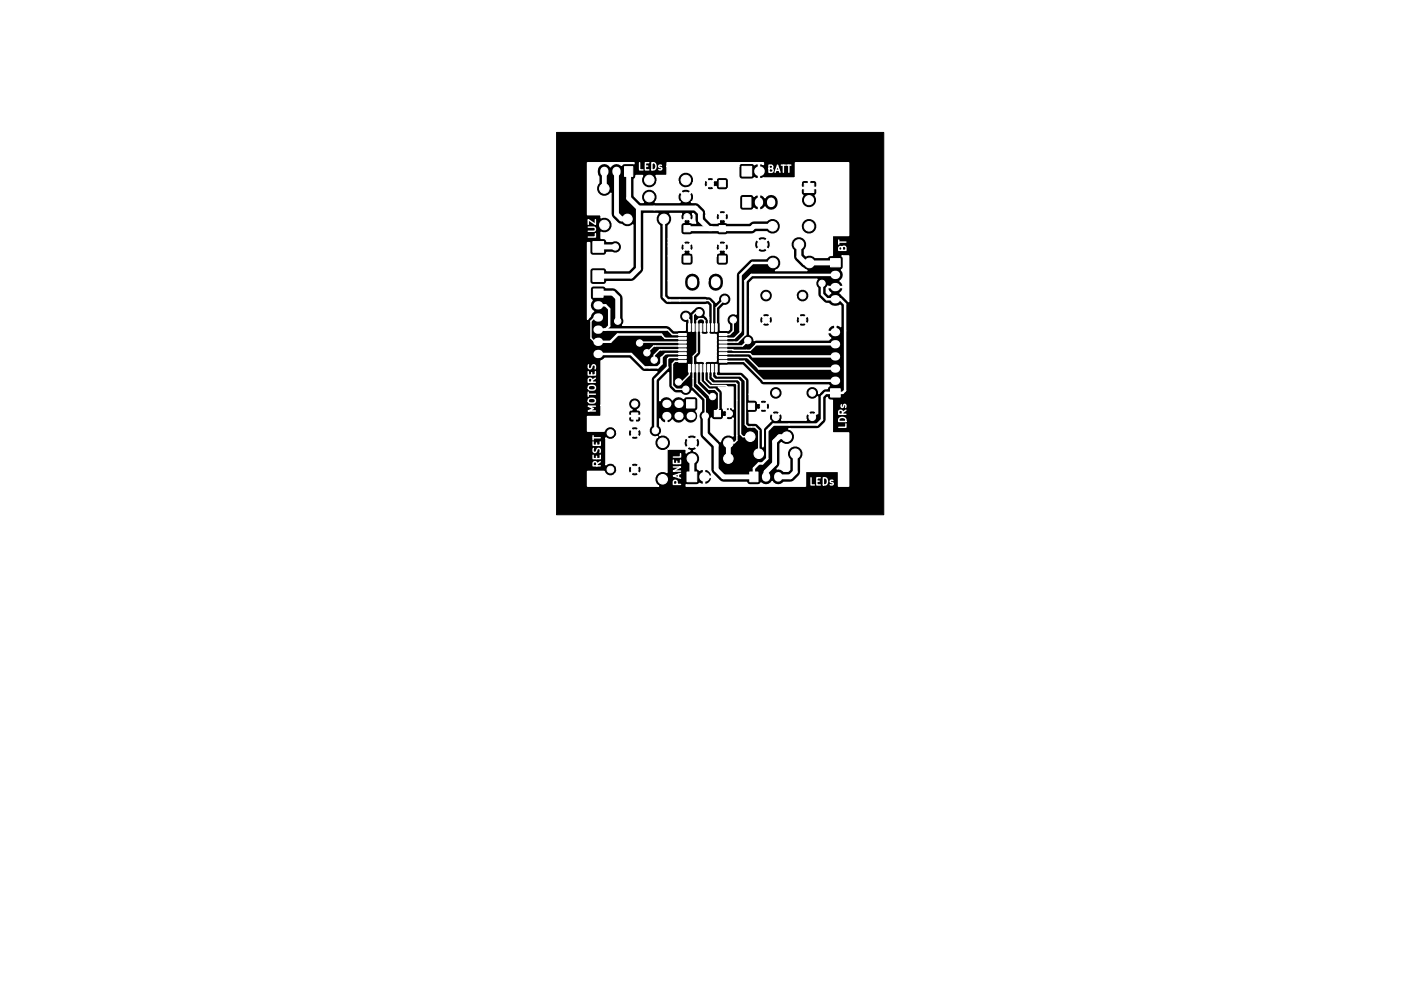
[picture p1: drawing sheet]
<svg xmlns="http://www.w3.org/2000/svg" width="297mm" height="210mm" viewBox="0 0 297 210" stroke-linecap="round" stroke-linejoin="round" font-family="sans-serif">
<defs><g id="words">
<g font-size="2.1" fill="#fff">
<text x="133.2" y="35.5">LEDs</text>
<text x="160" y="36.1">BATT</text>
<text x="124.4" y="49.8" transform="rotate(-90 124.4 49.8)">LUZ</text>
<text x="176.8" y="52.7" transform="rotate(-90 176.8 52.7)">BT</text>
<text x="124.4" y="86.3" transform="rotate(-90 124.4 86.3)">MOTORES</text>
<text x="176.8" y="89.6" transform="rotate(-90 176.8 89.6)">LDRs</text>
<text x="125.5" y="97.7" transform="rotate(-90 125.5 97.7)">RESET</text>
<text x="142.2" y="101.6" transform="rotate(-90 142.2 101.6)">PANEL</text>
<text x="169" y="101.3">LEDs</text>
</g>
</g></defs>
<path d="M116.3 27.7h68.3v79.8h-68.3z" fill="#000" stroke="#000" stroke-width=".21"/>
<g fill="#fff" stroke="#fff" stroke-width=".21">
<path d="M150.2 37.7h1.3v1.3h-1.3z"/>
<path d="M142.9 47.1h1.3v1.3h-1.3z"/>
<path d="M150.2 47.1h1.3v1.3h-1.3z"/>
<path d="M156.3 84.2h1.3v1.3h-1.3z"/>
<path d="M131.9 86.2h1.3v1.3h-1.3z"/>
<path d="M149.2 85.7h1.3v1.3h-1.3z"/>
<path d="M150.2 53.4h1.3v1.3h-1.3z"/>
<path d="M142.9 53.4h1.3v1.3h-1.3z"/>
<path d="M168 38.3h2v1.9h-2z"/>
<path d="M143.4 83.5h1.7v1.7h-1.7z"/>
<circle cx="148.4" cy="38.3" r=".65"/>
<circle cx="143.5" cy="45.2" r=".65"/>
<circle cx="150.9" cy="45.2" r=".65"/>
<circle cx="159.5" cy="84.8" r=".65"/>
<circle cx="132.6" cy="84.4" r=".65"/>
<circle cx="152.4" cy="86.4" r=".65"/>
<circle cx="150.9" cy="51.6" r=".65"/>
<circle cx="143.5" cy="51.6" r=".65"/>
<circle cx="169" cy="41.8" r=".95"/>
</g>
<g fill="#fff">
<circle cx="144.3" cy="86.9" r=".86"/>
<circle cx="141.7" cy="84.3" r=".86"/>
<circle cx="141.7" cy="86.9" r=".86"/>
<circle cx="139.2" cy="84.3" r=".86"/>
<circle cx="139.2" cy="86.9" r=".86"/>
</g>
<g fill="#fff" stroke="#fff" stroke-width=".21">
<path d="M173.5 81.2h2v1.7h-2z"/>
<path d="M143.5 98.5h2v2.1h-2z"/>
</g>
<path d="M174.3 79.5h.4M174.3 77h.4M174.3 74.4h.4M174.3 71.9h.4M174.3 69.3h.4" fill="none" stroke="#fff" stroke-width="1.7"/>
<circle cx="147.1" cy="99.6" r="1.02" fill="#fff"/>
<path d="M155 34.7h2v2.1h-2z" fill="#fff" stroke="#fff" stroke-width=".21"/>
<circle cx="158.5" cy="35.7" r="1.02" fill="#fff"/>
<g fill="#fff" stroke="#fff" stroke-width=".21">
<path d="M173.5 54h2v1.7h-2z"/>
<path d="M123.9 56.5h2.2v2.3h-2.2z"/>
<path d="M124 60.3h2v1.8h-2z"/>
<path d="M123.9 50.4h2.2v2.3h-2.2z"/>
<path d="M155.1 41.2h1.8v2.1h-1.8z"/>
<path d="M149.4 67.6h.4v1.6h-.4z"/>
<path d="M148.6 67.6h.4v1.6h-.4z"/>
<path d="M147.8 67.6h.4v1.6h-.4z"/>
<path d="M147 67.6h.4v1.6h-.4z"/>
<path d="M146.2 67.6h.4v1.6h-.4z"/>
<path d="M145.4 67.6h.4v1.6h-.4z"/>
<path d="M144.6 67.6h.4v1.6h-.4z"/>
<path d="M143.8 67.6h.4v1.6h-.4z"/>
<path d="M141.8 69.6h1.6v.4h-1.6z"/>
<path d="M141.8 70.4h1.6v.4h-1.6z"/>
<path d="M141.8 71.2h1.6v.4h-1.6z"/>
<path d="M141.8 72h1.6v.4h-1.6z"/>
<path d="M141.8 72.8h1.6v.4h-1.6z"/>
<path d="M141.8 73.6h1.6v.4h-1.6z"/>
<path d="M141.8 74.4h1.6v.4h-1.6z"/>
<path d="M141.8 75.2h1.6v.4h-1.6z"/>
<path d="M143.8 76.1h.4v1.6h-.4z"/>
<path d="M144.6 76.1h.4v1.6h-.4z"/>
<path d="M145.4 76.1h.4v1.6h-.4z"/>
<path d="M146.2 76.1h.4v1.6h-.4z"/>
<path d="M147 76.1h.4v1.6h-.4z"/>
<path d="M147.8 76.1h.4v1.6h-.4z"/>
<path d="M148.6 76.1h.4v1.6h-.4z"/>
<path d="M149.4 76.1h.4v1.6h-.4z"/>
<path d="M150.3 75.2h1.6v.4h-1.6z"/>
<path d="M150.3 74.4h1.6v.4h-1.6z"/>
<path d="M150.3 73.6h1.6v.4h-1.6z"/>
<path d="M150.3 72.8h1.6v.4h-1.6z"/>
<path d="M150.3 72h1.6v.4h-1.6z"/>
<path d="M150.3 71.2h1.6v.4h-1.6z"/>
<path d="M150.3 70.4h1.6v.4h-1.6z"/>
<path d="M150.3 69.6h1.6v.4h-1.6z"/>
<path d="M156.6 98.5h1.7v2.1h-1.7z"/>
<path d="M130.5 34.8h1.7v2h-1.7z"/>
<circle cx="169.7" cy="82" r=".7"/>
<circle cx="169.7" cy="87.1" r=".7"/>
<circle cx="162.1" cy="82" r=".7"/>
<circle cx="162.1" cy="87.1" r=".7"/>
<circle cx="167.6" cy="61.7" r=".7"/>
<circle cx="167.6" cy="66.8" r=".7"/>
<circle cx="160" cy="61.7" r=".7"/>
<circle cx="160" cy="66.8" r=".7"/>
<circle cx="127.5" cy="90.4" r=".7"/>
<circle cx="132.6" cy="90.4" r=".7"/>
<circle cx="127.5" cy="98" r=".7"/>
<circle cx="132.6" cy="98" r=".7"/>
<circle cx="169" cy="47.2" r="1"/>
<circle cx="161.4" cy="47.2" r="1"/>
<circle cx="138.4" cy="92.5" r="1"/>
<circle cx="138.4" cy="100.1" r="1"/>
<circle cx="143.3" cy="37.6" r="1"/>
<circle cx="135.6" cy="37.6" r="1"/>
<circle cx="144.5" cy="95.8" r="1"/>
<circle cx="152.1" cy="95.8" r="1"/>
<circle cx="161.5" cy="54.9" r="1"/>
<circle cx="169.1" cy="54.9" r="1"/>
<circle cx="135.6" cy="41.1" r="1"/>
<circle cx="143.3" cy="41.1" r="1"/>
<circle cx="152.1" cy="92.5" r="1"/>
<circle cx="144.5" cy="92.5" r="1"/>
<circle cx="166.9" cy="51" r="1"/>
<circle cx="159.3" cy="51" r="1"/>
<circle cx="164.3" cy="91.2" r="1"/>
<circle cx="156.7" cy="91.2" r="1"/>
<circle cx="166.1" cy="94.7" r="1"/>
<circle cx="158.5" cy="94.7" r="1"/>
<circle cx="131.1" cy="45.7" r="1"/>
<circle cx="138.7" cy="45.7" r="1"/>
<circle cx="126.2" cy="39.4" r="1"/>
<circle cx="126.2" cy="47" r="1"/>
<circle cx="171.7" cy="59.2" r=".67"/>
<circle cx="147.3" cy="86.9" r=".67"/>
<circle cx="156.2" cy="71.1" r=".67"/>
<circle cx="146" cy="65.3" r=".67"/>
<circle cx="143.3" cy="66" r=".67"/>
<circle cx="151.4" cy="62.5" r=".67"/>
<circle cx="133.6" cy="71.6" r=".67"/>
<circle cx="128.5" cy="51.6" r=".67"/>
<circle cx="135.1" cy="73.7" r=".67"/>
<circle cx="129" cy="67.1" r=".67"/>
<circle cx="136.7" cy="75.2" r=".67"/>
<circle cx="136.9" cy="89.9" r=".67"/>
<circle cx="143.3" cy="81.3" r=".67"/>
<circle cx="141.7" cy="79.8" r=".67"/>
<circle cx="148.8" cy="82.8" r=".67"/>
<circle cx="153.2" cy="66.8" r=".67"/>
</g>
<g fill="none" stroke="#fff" stroke-width="1.7">
<path d="M126.2 35.7v.3M128.8 35.7v.3M158.5 42.1v.3M161.1 42.1v.3M174.3 57.4h.4M174.3 59.9h.4M124.8 63.7h.3M124.8 66.3h.3M124.8 68.8h.3M124.8 71.4h.3M124.8 73.9h.3M174.3 62.5h.4"/>
<path d="M160 99.4v.3M162.6 99.4v.3"/>
</g>
<path d="M144.6 58.7v.5M149.5 58.7v.5" fill="none" stroke="#fff" stroke-width="2"/>
<g fill="none" stroke="#fff" stroke-width=".3">
<path d="M161.5 54.9h-4.3l-2.5 2.5v11.9l-1.3 1.3h-2.3M174.5 57.4h-17.5l-1.3 1.3M125 66.3h-.8l-.8 .8v3.5l.8 .8h3.3l1.5-1.6M128 61.2l1 1M138.2 69.8l.2 .3M138.4 70.1l.5 .5h3.7M138.4 70.1h.1M139.2 68.8h.2l1.1 1h2.1M142.5 73.9l-3.5-.1-.8 .9v1.2M142.6 72.2h-6.1l-1.4 1.5M142.6 75.4h-1.6l-.5 .5v4.6l.7 .8h2.1M142.6 71.4h-8.8l-.2 .2"/>
<path d="M142.6 73h-4.8l-1.1 1.2v1M142.6 74.6h-2.9l-.3 .3v1.8M143.3 66l.7 .8v1.6M144 76.9v1.3l-1.5 1.6h-.8M145.6 76.9v3.2l2.7 2.7h.5M146 65.3h-.7l-.5 .4v2.7M146.4 68.4v1.3l.2 .1M146.4 76.9v2.7l1.7 1.7h1.3l.7 .7v3.3l-.2 .3v.8M147.1 75.2l.1 .1v4.1l1.1 1.1h3.3l.8 .7v5.2M147.2 68.4v-1.5l-.4-.4h-.8l-.4 .5v6.6l-.8 .8v6.4l2.5 2.5v3.6M147.3 62.7h.8l.7 .8v4.9M147.8 65v1l.2 .2 .1 3.9"/>
<path d="M148 76.9v2.3l.8 .8h4.9l.2 .3v11.6l-.5 .6h-1.3M148.8 76.9v1.8l.6 .5h4.8l.5 .6v10.9l.5 .5h1.5M149.6 76.9v1.3l.3 .3h4.8l1 1v9.1l.5 .5h1.5l.8 .8v4.8M151.1 73.8h5.5l.6 .6M151.1 74.6h5.1l2.3 2.4M151.1 75.4h4.4l4 4.1M151.4 62.5l-1.8 1.8v4.1M153.2 66.8v2.3l-.8 .7h-1.3M155.7 69.8l-1.6 1.6h-3M156.2 71.1l-1.1 1.1h-4M158 71.9l-1.3 1.2-5.6-.1"/>
</g>
<g fill="none" stroke="#fff" stroke-width=".51">
<path d="M131.1 45v.7M138.7 45.7v16.3l.7 .7h7.9M161.5 54.9h-4.3l-2.5 2.5v11.7M166.9 53.6l1.3 1.3h.9M171.7 59.2v2.3l1 1h2.8l1 1v18l-.5 .5h-3.5l-.8 .8v4.8l-1 1h-9.2l-1.2 1.3v5.9l-1 1h-.8l-1 1v1.8h-6.4M174.5 57.4h-17.5l-1.3 1.3v11.1M174.5 54.9h.1M125 68.8h14.2M125 63.7h1.5l.8 .8v3.6l-.8 .7M125 73.9h6.8l2.8 2.8h2.8l.8-.8v-1.2M128 61.2l1 1v4.9M138.2 69.8h-9.2l-1.5 1.6h-2.5"/>
<path d="M139.4 76.7l-2.5 2.5v10.7M157.2 74.4h17.3M158 71.9h16.5M158.5 77h16M159.5 79.5h15M160.3 99.3l-.3 .3"/>
</g>
<g fill="none" stroke="#fff" stroke-width="1">
<path d="M126.2 35.8v3.6M128.8 35.8v8.9l1 1h1.3M131.3 35.8v5.6l2 2M125 51.6h3.5M133.3 43.4v12.7l-1.5 1.6h-6.8M133.3 43.4h12l1 1v1.6l1.8 1.7M161.4 47.2h-3.9l-.5 .5h-13.5M166.9 51v2.6l1.3 1.3h6.3M125 61.2h3l1 1v4.9M144.5 95.8v3.8M147.3 86.9v3.8l2.3 2.3v5l1.5 1.6h6.4M152.1 92.5v3.3"/>
<path d="M164.3 91.2h-1.5l-1 1v4.6l-1.8 1.7v1.1M166.1 94.7v3.8l-1 1.1h-2.5"/>
</g>
<g fill="#fff" stroke="#fff" stroke-width=".3">
<path d="M137.8 79.6l1.8-1.8 .1 3 1.2 1.2 1.3 .1a1.32 1.32 0 0 0 1.3 .5 1.32 1.32 0 0 0 1-.9l2 1.9v2.2a1.29 1.29 0 0 0-.3 1.7v3.6l2.2 2.3v4.6a4.2 4.2 0 0 0 2.3 2.6l5.3 .1 .1 .3 .5 .3h1.7l.7-.5a1.48 1.48 0 0 0 2.3-.3 1.47 1.47 0 0 0 2.4 .2 2.97 2.97 0 0 0 3.6-2.2v-2.6a1.67 1.67 0 0 0 0-2.4 1.67 1.67 0 0 0-2.4 0 1.67 1.67 0 0 0 0 2.4v2.2l-.3 .3h-.9a1.36 1.36 0 0 0-1.4-.5 1.39 1.39 0 0 0 .7-1.1v-4.1l.2-.3a1.67 1.67 0 0 0 2.6-.4 1.67 1.67 0 0 0-1-2.4h5.9l.6-.3 1.2-1.3 .1-4.8 .2-.2a.76 .76 0 0 0 1.1 .6v6.8h3.4v11.1h-2.1v-3.1h-6.9v3.1h-25v-.3l2.2 .1 .6-.4 .6 .3 .3-.1v-1.4h.2v1.4a1.17 1.17 0 0 0 1.4-1.4h-1.7l.1-1.6h.2v1.4h1.4l.1-.3a1.37 1.37 0 0 0-1.7-1.1l-.3-.2-.6 .3-.4-.3v-1a1.66 1.66 0 0 0-.8-2.8l.5-.2 .1-.3-1-1-1 1 .1 .3 .6 .2-.9 .5v-.8h-3.8l.3-.4 .3-.6v-.6h2.8v.6l.2 .6 .3 .1 1-1h.3l1 1 .3-.1a1.3 1.3 0 0 0-.3-2l-1 1.1h-.3l-1-1.1-.3 .1-.2 .7h-2.8l-.5-.9h3.9l1 1 1-1-.1-.3a1.3 1.3 0 0 0-1.9 .3h-3.9a1.53 1.53 0 0 0-1.8-.4 1.28 1.28 0 0 0 0-2v-1.4a1.03 1.03 0 0 0 1.3 .7v-1.5l.2 .1v1.4l.2 .1 .5-.1 .5-.5a1.47 1.47 0 0 0 2.5 0 1.52 1.52 0 0 0 2.2 .4 1.52 1.52 0 0 0 .2-2.3l.4-.6v-1.7a.67 .67 0 0 0-.7-.7h-1.7l-.6 .4a1.48 1.48 0 0 0-2.3 .3 1.49 1.49 0 0 0-2.7 .2z"/>
<path d="M125.6 75.4l.7-.6h5.1l2.9 2.7 2.9 .1-.9 1-.3 .6v9.7a1.32 1.32 0 0 0-.2 1.7 1.32 1.32 0 0 0 1.6 .5 1.68 1.68 0 0 0-.3 2.3 1.68 1.68 0 0 0 2.2 .5v4.7a1.68 1.68 0 0 0-2.3 .6 1.68 1.68 0 0 0 .6 2.3h-14.9v-3.1h3.5a1.34 1.34 0 0 0 2.3 .6h3.3l.1 .2a.99 .99 0 0 0 1.5-.2l-.8-.8-.8 .8h-3.3l.4-.7v-.5h2.3l.2 1h.3l.7-.8h.3l.8 .8h.3a.99 .99 0 0 0-.3-1.5l-.8 .7h-.3l-.7-.7h-.3l-.2 .5h-2.3l-.4-.7h3.3l.8 .8 .8-.8-.1-.2a.99 .99 0 0 0-1.5 .2h-3.3a1.3 1.3 0 0 0-1.9 0v-5.7a1.3 1.3 0 0 0 1.9 0h3.3l.1 .2a.99 .99 0 0 0 1.5-.2l-.8-.8-.8 .8h-3.3l.4-.7v-.5h2.3l.2 .9 .3 .1 .7-.8h.3l.8 .8 .3-.1a.99 .99 0 0 0-.3-1.5l-.8 .8h-.3l-.7-.8-.3 .1-.2 .5h-2.3l-.4-.7h3.3l.8 .8 .8-.8-.1-.3a.99 .99 0 0 0-1.5 .3h-3.3a1.34 1.34 0 0 0-2.3 .5h-3.5v-2.9h8.6l.1 .8 .4 .3h.5l.2-.2v-1h.2v1l.2 .2h.5l.4-.3 .1-.8-.2-.1h-2.3l-.1 .1h-8.6v-.1h2.9v-2.4h5.7l.2 .5 .5 .5a.66 .66 0 0 0-.7 .5v.5l.1 .2h2.3l.2-.2v-.5a.66 .66 0 0 0-.8-.5 1.33 1.33 0 0 0 .7-1.7 1.33 1.33 0 0 0-1.6-.8 1.33 1.33 0 0 0-.9 1.5h-5.7z"/>
<path d="M150.5 76.3h4.6l3.6 3.5a.88 .88 0 0 0 .8 .6h13.6l.1 .2-.4 .5h-.3a2.29 2.29 0 0 0-1.5 1.1 1.38 1.38 0 0 0-1.7-1.5 1.38 1.38 0 0 0-.8 2.1 1.38 1.38 0 0 0 2.3 0v3.6l-.2-.1-.9 1-1-1a.97 .97 0 0 0-.3 1.4h-5.1a.94 .94 0 0 0-.3-1.4l-.9 1-1-1-.2 .1a1.04 1.04 0 0 0 .2 1.5l-1.7 1.7v3.7l-.2-3.7a2.26 2.26 0 0 0-2.7-1.3v-2.1h4.8l.8 .8 .7-.8h6.1l.8 .8 .8-.8-.1-.3a.99 .99 0 0 0-1.5 .3h-6.1v-.3a.99 .99 0 0 0-1.5 .3h-4.8l1.4-.1 .3-.4h.5l.1 .3a.94 .94 0 0 0 1.4-.3l-.7-.7-.8 .7h-.5l.1-.3 .3 .2 .7-.8h.3l.8 .8 .2-.1a.94 .94 0 0 0-.2-1.4l-.8 .7h-.3l-.7-.7-.3 .1-.1-.3h.5l.8 .8 .7-.8v-.2a.94 .94 0 0 0-1.5 .2h-.5l-.6-.4h-1.1v-1.2h4.2a1.39 1.39 0 0 0 2.1 .9 1.39 1.39 0 0 0 0-2.3 1.39 1.39 0 0 0-2.1 .9v.5h-4.2v-2.8l-.2-.6a2.65 2.65 0 0 0-1.6-1.2h-4.2z"/>
<path d="M150 80.8h3.1v4.6a.98 .98 0 0 0-1.4-.2l-.1 .3 .9 .8-.9 1 .1 .2a.95 .95 0 0 0 1.4-.2v3.8a1.67 1.67 0 0 0-2.6 1.1l-2-2v-2.7l.1-.2 .3 .3 1.6 .1a.68 .68 0 0 0 .7-.7l.3 .1 .7-.7-.7-.8-.3 .2-.3-.6v-3.2a1.62 1.62 0 0 0-.9-1.2z"/>
<path d="M146.5 69.7l.2 .1 .7 .1 .3-.1 .3-.3 .1 .1a1.34 1.34 0 0 0 1.3 .3h.2v.3v5.2h-1a1.16 1.16 0 0 0-1.4 .4l-.1-.2a1.34 1.34 0 0 0-1.3-.2h-.2v-.7l.6-.5 .2-.6z"/>
<path d="M156.6 59l.8-.7h13.3a1.27 1.27 0 0 0 .1 1.8l.1 1.7 1.5 1.5a1.32 1.32 0 0 1 1.3 .6 2.08 2.08 0 0 0 1.8-.2l.1 .2v4.3l-.8-.4-.2 .2v1.5l-1.6-.1-.1 .3 .2 .6 .4 .3-.4 .4h-15.1l-.5 .1a1.24 1.24 0 0 0-.9-1.3v-.8h16.3l.1 .2h1.4v-1.2a1.18 1.18 0 0 0-1.5 .9l-16.3 .1v-1.3h2.6l.1 .3a.99 .99 0 0 0 1.5-.3h6.1v.3a.99 .99 0 0 0 1.5-.3l-.8-.8-.7 .8h-6.1l-.8-.8-.8 .8h-2.6v-1.1h2.1l.1 .9 .3 .1 .8-.8h.3l.8 .8 .2-.1 .2-.9h4.9l.2 .9 .2 .1 .8-.8h.3l.8 .8 .2-.1a.99 .99 0 0 0-.2-1.5l-.8 .8h-.3l-.8-.8-.2 .1-.2 .5h-4.9l-.2-.5-.2-.1-.8 .8h-.3l-.8-.8-.3 .1-.1 .5h-2.1v-.7h2.6l.8 .8 .8-.8h6.1l.7 .8 .8-.8v-.3a.99 .99 0 0 0-1.5 .3h-6.1l-.1-.3a.99 .99 0 0 0-1.5 .3h-2.6v-3.9h2.1a1.39 1.39 0 0 0 1.3 1.1 1.39 1.39 0 0 0 1.4-1.1h4.9a1.39 1.39 0 0 0 2.1 .9 1.39 1.39 0 0 0 0-2.3 1.39 1.39 0 0 0-2.1 .8v.6h-4.9a1.39 1.39 0 0 0-1.4-1.7 1.39 1.39 0 0 0-1.3 1.7h-2.1z"/>
<path d="M122.7 34h9.7v.2h-2.2l-.4 .3a1.48 1.48 0 0 0-2.3 .3 1.53 1.53 0 0 0-1.9-.6 1.53 1.53 0 0 0-.9 1.8l.4 .9v1.3a1.67 1.67 0 0 0 0 2.5 1.67 1.67 0 0 0 2.5-.4v4.4a2.99 2.99 0 0 0 2.2 2.2 1.71 1.71 0 0 0 2.4 0v8.7l-.9 .9h-4.6a.66 .66 0 0 0-.6-.6h-2.2a.67 .67 0 0 0-.7 .6v2.3a.67 .67 0 0 0 .7 .6h2.2a.66 .66 0 0 0 .6-.6h5.1a4.2 4.2 0 0 0 2.6-2.2l.1-12h3a1.64 1.64 0 0 0 .3 2.5v14.9a2.22 2.22 0 0 0 1 1.4l.6 .2 8.3-.1 .3 .3v3l-.2-.4-.6-.5a1.39 1.39 0 0 0-.6-1.9 1.39 1.39 0 0 0-1.9 .7l-.4 .5a1.34 1.34 0 0 0-2.3 .2 1.34 1.34 0 0 0 1.2 2l-.1 1.6h-2.3l-.8-.7-.8-.4h-9.2a1.25 1.25 0 0 0 .2-1.5v-4.2a2.99 2.99 0 0 0-3.6-2.2l-.6-.3h-2a.67 .67 0 0 0-.7 .6v1.8l.4 .6a1.48 1.48 0 0 0 .3 2.3l-.3 .2-.4 .8-.6 .7v-16h.5v2a.67 .67 0 0 0 .7 .6h2.2a.66 .66 0 0 0 .6-.6h1.2a1.34 1.34 0 0 0 2-1.1 1.34 1.34 0 0 0-2-1.2h-1.2a.66 .66 0 0 0-.6-.6h-.5v-1.3a1.67 1.67 0 0 0 2.3-1.5 1.67 1.67 0 0 0-2.3-1.5v-.7h-2.9z"/>
<path d="M132.9 36.7h1.3l-.2 .6a1.69 1.69 0 0 0 1.3 1.9 1.69 1.69 0 0 0 2-1.3h4.3l.2 .6a1.69 1.69 0 0 0 1.8 .7h4l.1 .3a.94 .94 0 0 0 1.4-.3l-.7-.7-.8 .7h-4l.6-.2 .6-.9h2.3l.1 .9 .3 .1 .7-.8h.3l.8 .8 .3-.1a.67 .67 0 0 0 .6 .7h1.3l.4-.2h15.4v.8l.4 .5a1.63 1.63 0 0 0 .2 2.2 1.63 1.63 0 0 0 2.2 0 1.63 1.63 0 0 0 .2-2.2l.4-.5v-.8l-.2-.2h-3l-.2 .2h-15.4l.3-.5v-.8h15.1v.8l.2 .1h1.4v-1.3h.2v1.3h1.4l.2-.1v-.8l-.3-.5a1.51 1.51 0 0 0-1.5 .1l-.2-.2h-.8l-.6 .6h-15.1a.84 .84 0 0 0-.7-1.2l-1.5 .1-.4 .3v.3l-.3-.1-.8 .7h-.3l-.7-.7h-.3l-.1 .5h-2.3l.1-.6h2.7l.8 .7 .7-.7v-.3a.94 .94 0 0 0-1.5 .3h-2.7v-.2a1.69 1.69 0 0 0-2-1.4 1.69 1.69 0 0 0-1.3 2h-4.3v-.6l-.3-.6h2.3v-2h15v2.1l.4 .6h2.3l.6-.3 .6 .3 .2-.1v-3.1l-.2-.1-.6 .3-.6-.3h-2a.67 .67 0 0 0-.7 .6h-15v-.7h20.2v.4l-.6-.3-.3 .1v3.1l.3 .1 .6-.3 6.7 .1v-3.2h11.1v15.2h-3.4v4.1a.84 .84 0 0 0-1 .4h-2.6l-.9-.5-1 .2-.4-.3v-.9l.3-.2a1.68 1.68 0 0 0-.4-2.3 1.68 1.68 0 0 0-2.3 .2 1.68 1.68 0 0 0 .1 2.3v1.4l.4 .8 1.3 1.3 1.2 .8h-6.6a1.68 1.68 0 0 0 .8-2.6 1.68 1.68 0 0 0-2.7 .1l-3.3 .1-3 2.9v8.6a1.33 1.33 0 0 0-1.8 .5 1.33 1.33 0 0 0 .3 1.8v.8l-.2 .3h-1.6l-.1-4.4 .8-.8h.4a1.35 1.35 0 0 0 1.1-1.5 1.35 1.35 0 0 0-1.5-1.2 1.35 1.35 0 0 0-1.1 1.6l-.5 .5-1.2-1.2-1.1-.2h-7.5l-.2-.2v-3h3.4a1.73 1.73 0 0 0 1.6 2.3 1.73 1.73 0 0 0 1.7-2.3h1.5v.6a1.7 1.7 0 0 0 2 1.6 1.7 1.7 0 0 0 1.4-2.2 1.66 1.66 0 0 0-1.7-1.6 1.66 1.66 0 0 0-1.7 1.6h-1.5l-.1-.6a1.66 1.66 0 0 0-1.9-1 1.66 1.66 0 0 0-1.3 1.6h-3.4v-5.2h2.6v1.3a.67 .67 0 0 0 .7 .7h1.3l.4-.2 .2-.5v-1.3h4.8v1.3a.67 .67 0 0 0 .6 .7h1.3l.5-.2 .2-.5v-1.3a.68 .68 0 0 0-.7-.6l.1-.3-.7-.8-.8 .8 .2 .3-.5 .2-.2 .4h-4.8a.68 .68 0 0 0-.7-.6l.2-.3-.8-.8-.7 .8 .1 .3-.5 .2-.2 .4h-2.6v-2h2.6l.2 .9h.2l.8-.7h.3l.7 .7h.2l.2-.9h4.8l.1 .9h.3l.7-.7h.3l.8 .7 .3-.1h6.2v.3a1.3 1.3 0 0 0 2-.3l-1-1-1 1h-6.2l.1-.9-.2-.4-.2-.1-.8 .8h-.3l-.7-.8-.3 .1-.1 .5h-4.8l-.2-.5-.2-.1-.7 .8h-.3l-.8-.8-.2 .1-.2 .5h-2.6v-.7h3.2l.7 .8 .8-.8h5.8l.8 .8 .7-.7h6v.6l.2 .6 .3 .1 1-1.1h.3l1 1.1 .3-.1 .2-.7v-.6l-.2-.6-.3-.1-1 1h-.3l-1-1-.3 .1-.2 .7h-6v-.3l-.5-.2-.9 .2-.1 .2h-5.8l-.1-.2-.5-.2-.9 .2v.2h-3.2v-.8h18.7l1 1 1-1-.1-.3-.6-.2h-.7l-.6 .2v.3h-18.7v-2.8a1.65 1.65 0 0 0 .3-2.5h2.5l-.2 1 .2 .3 .2 .1 .9-.9 .9 .9 .2-.1 .2-.4-.1-.9 .4 .3v1.1l.2 .6-1.2-.2 .2-.3-.8-.7-.7 .7 .1 .3-.3 .1-.4 .3v1.6a.67 .67 0 0 0 .7 .7h1.3l.4-.2h5.2l.4 .2h1.3l.4-.2h5.1l.4-.1 .6-.4h2.2l.2 .3a1.69 1.69 0 0 0 2.6-1.1h4.3l.3 .6a1.69 1.69 0 0 0 2.8 0 1.69 1.69 0 0 0-1.1-2.6 1.69 1.69 0 0 0-2 2h-4.3v-.7a1.66 1.66 0 0 0-1.1-1.3 1.66 1.66 0 0 0-1.7 .5h-2.7l-.5 .1-.5 .4h-4.6l-.4-.2 .1-.3-.7-.7-.8 .7 .2 .3-.5 .2h-1.2l-1.1-1.1v-.5h2.1l.1 .9 .3 .1 .7-.8h.3l.8 .8 .2-.1a.94 .94 0 0 0-.2-1.4l-.8 .7h-.3l-.7-.7h-.3l-.1 .5h-2.1v-.7h2.6l.8 .8 .7-.8v-.2a.94 .94 0 0 0-1.5 .2h-2.6l-.1-.3a2.88 2.88 0 0 0-2.9-1.7l-.1-.2h.3l.2-.9h9.6v2.1a.67 .67 0 0 0 .6 .6h2l.4-.4 .6 .4 .3-.1v-3.1h.2v3.1l.3 .1 .6-.3 .3-.4a1.53 1.53 0 0 0 1.9 .6 1.53 1.53 0 0 0 .9-1.7 1.51 1.51 0 0 0-1.1-1.5 1.51 1.51 0 0 0-1.7 .7l-.3-.4-.6-.3-.3 .1-.5-.1-.6 .4-.2-.2-.4-.2h-1.8a.67 .67 0 0 0-.6 .6h-9.6l-.2-1-.3-.1-1.2 1.2-1.1-1.2-.3 .1-.2 .6v.7l.2 .6h.3l-.1 .2h-5.1l.1-.2a1.61 1.61 0 0 0-.2-2.1h5.5l1 1 1-1-.1-.3a1.3 1.3 0 0 0-1.9 .3h-5.5l-.2-.3a1.67 1.67 0 0 0-2.2 .3 1.67 1.67 0 0 0 0 2.3h-.6l-1.3-1.4v-3.5l.3-.3z"/>
<path d="M175.9 53.4h1.4v9.6l-1.8-1.8 .4-.3 .2-.6-.1-.3h-3l-.1 .3 .2 .6 .4 .3-.4 .4-.5-.5v-1l.3-.4 .1 .1h3l.1-.3-.2-.5-.4-.3a1.47 1.47 0 0 0 .3-2.4l.4-.6v-1.7z"/>
</g>
<use href="#words"/>
</svg>
